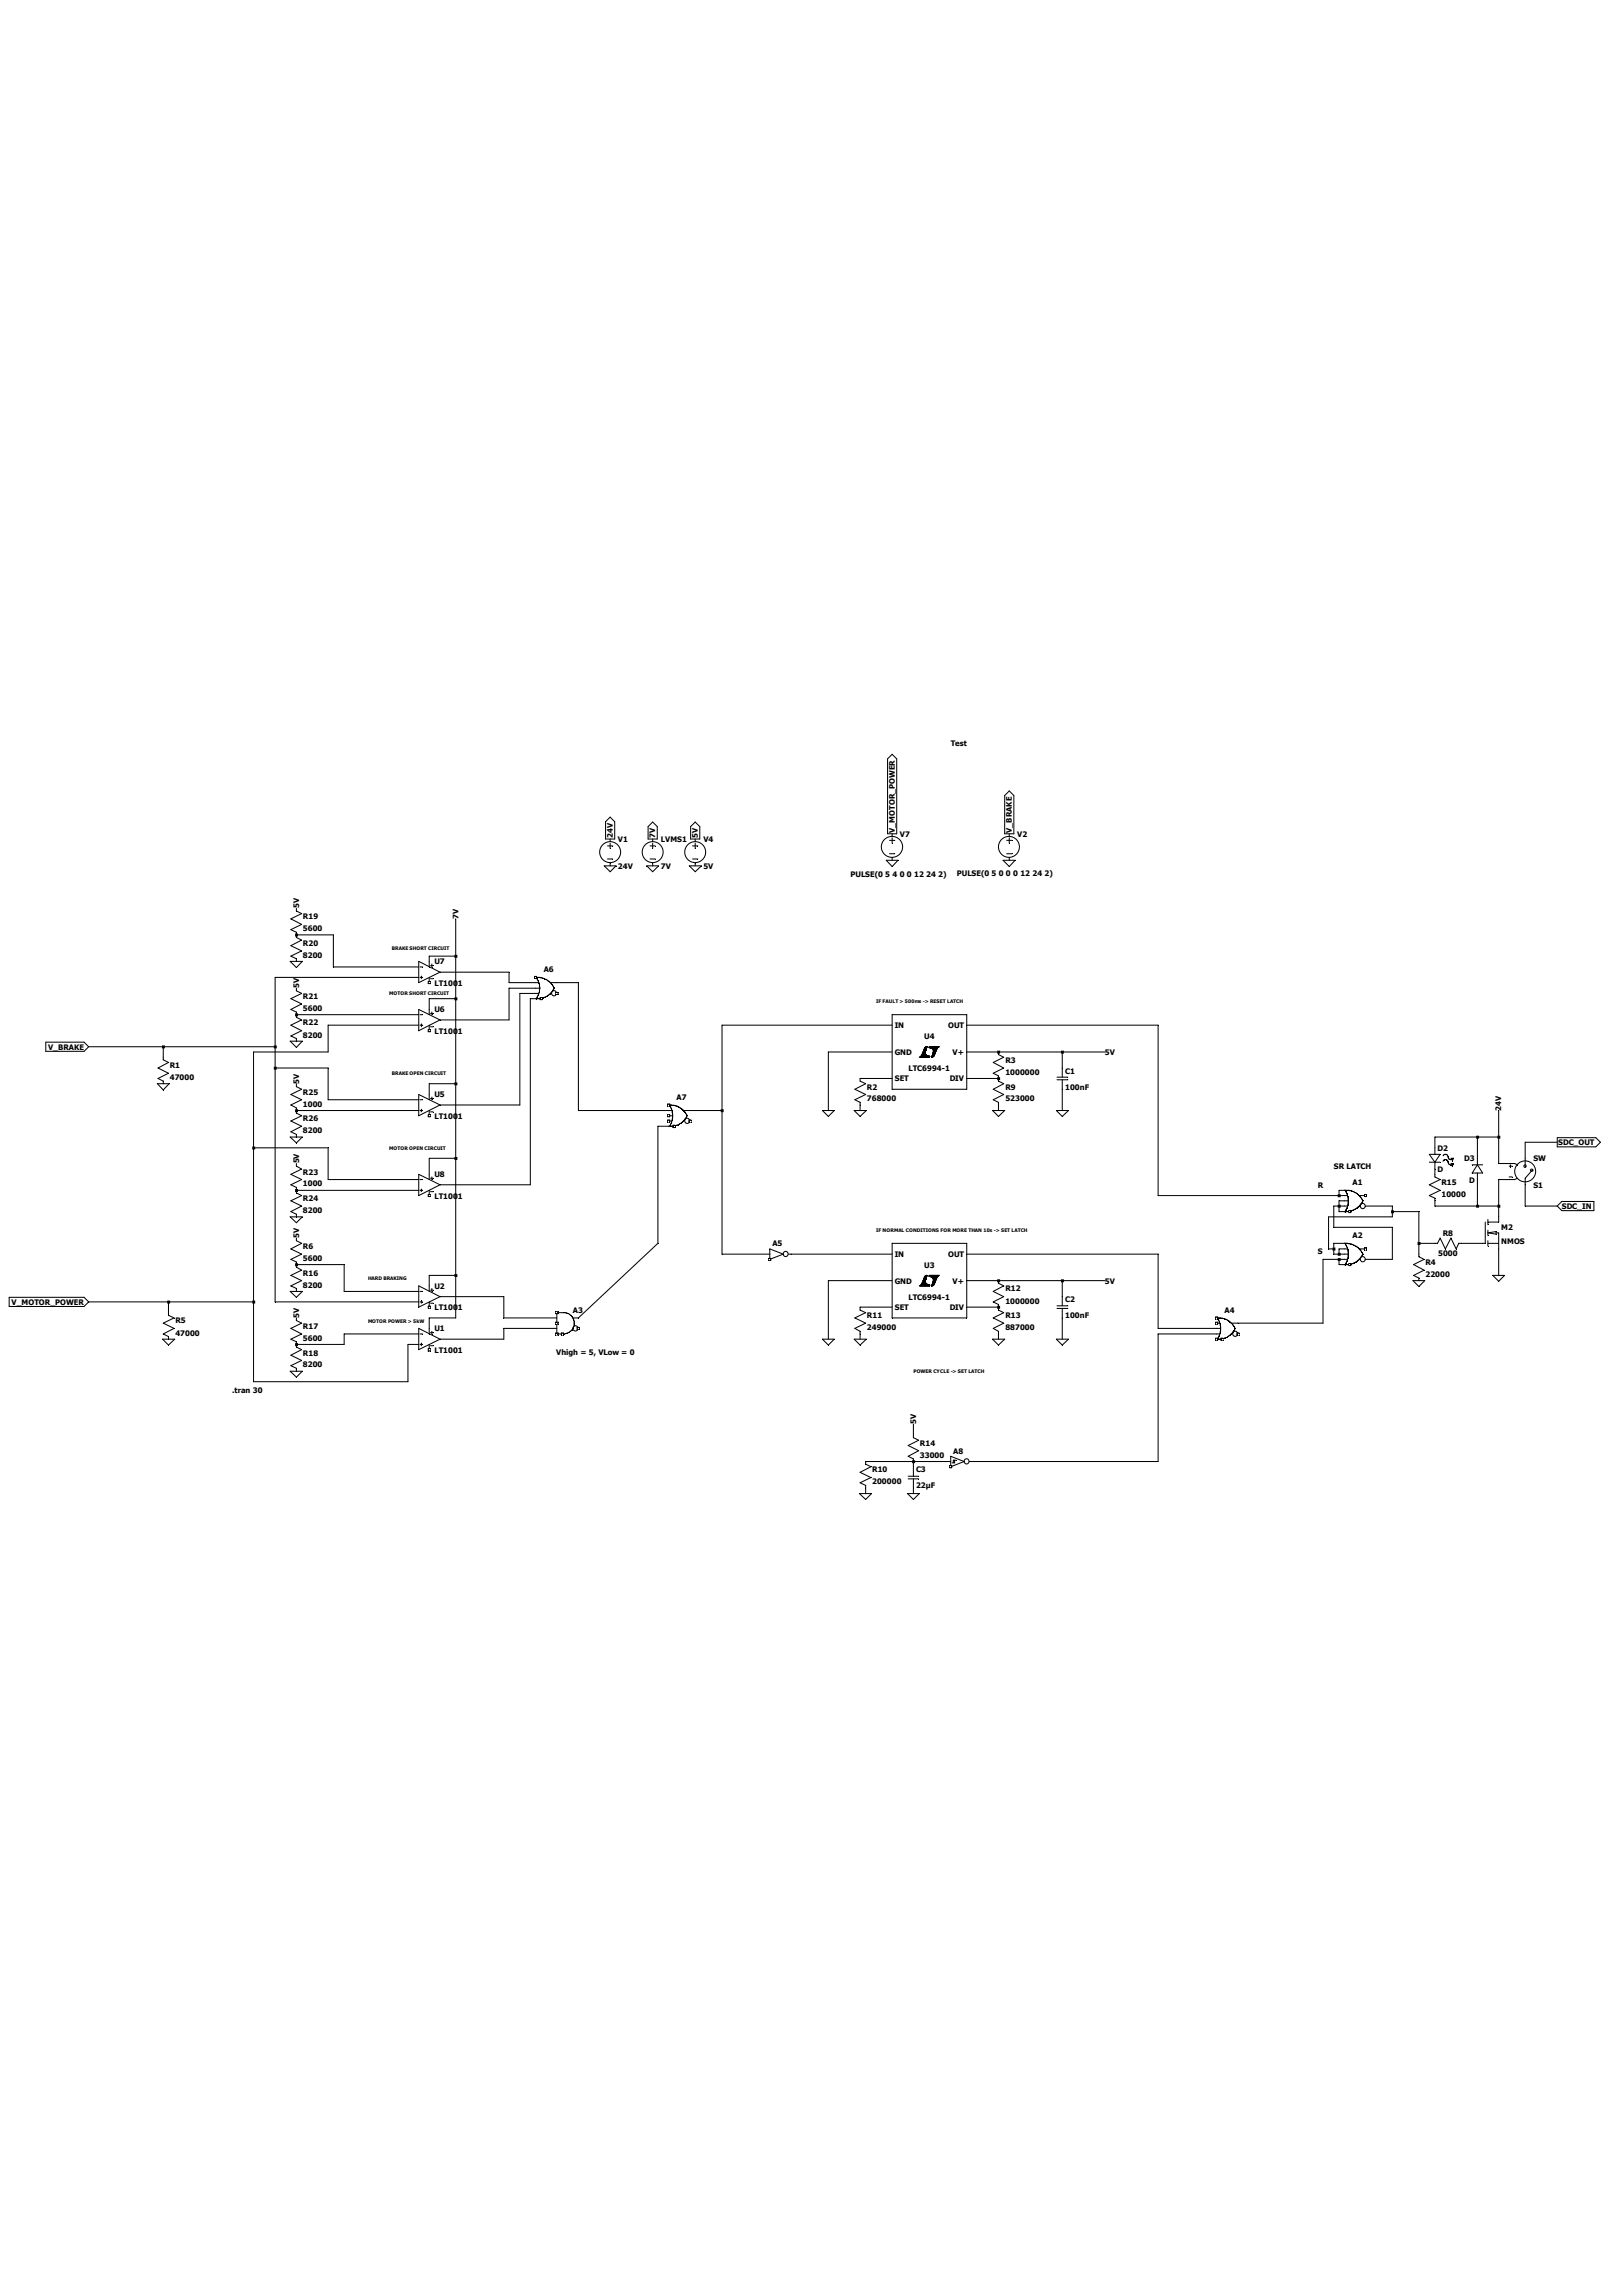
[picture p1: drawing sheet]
<svg xmlns="http://www.w3.org/2000/svg" width="210mm" height="297mm" viewBox="0 0 210 297" stroke-linecap="round" stroke-linejoin="round" font-family="sans-serif">
<defs><g id="words">
<g font-size="1">
<text x="123" y="96.6">Test</text>
<text x="115.8" y="107.8" transform="rotate(-90 115.8 107.8)">V_MOTOR_POWER</text>
<text x="130.9" y="107.8" transform="rotate(-90 130.9 107.8)">V_BRAKE</text>
<text x="79.3" y="108.5" transform="rotate(-90 79.3 108.5)">24V</text>
<text x="80" y="109">V1</text>
<text x="80" y="112.4">24V</text>
<text x="84.8" y="108.5" transform="rotate(-90 84.8 108.5)">7V</text>
<text x="85.5" y="109">LVMS1</text>
<text x="85.5" y="112.4">7V</text>
<text x="90.3" y="108.5" transform="rotate(-90 90.3 108.5)">5V</text>
<text x="91" y="109">V4</text>
<text x="91" y="112.4">5V</text>
<text x="110.1" y="113.5">PULSE(0 5 4 0 0 12 24 2)</text>
<text x="116.5" y="108.3">V7</text>
<text x="123.8" y="113.4">PULSE(0 5 0 0 0 12 24 2)</text>
<text x="131.6" y="108.3">V2</text>
<text x="38.7" y="117.6" transform="rotate(-90 38.7 117.6)">5V</text>
<text x="39.2" y="119">R19</text>
<text x="59.3" y="118.9" transform="rotate(-90 59.3 118.9)">7V</text>
<text x="39.2" y="120.5">5600</text>
<text x="39.2" y="122.4">R20</text>
<text x="39.2" y="124">8200</text>
<text x="56.2" y="124.8">U7</text>
<text x="70.4" y="125.9">A6</text>
<text x="38.7" y="127.9" transform="rotate(-90 38.7 127.9)">5V</text>
<text x="39.2" y="129.3">R21</text>
<text x="39.2" y="130.9">5600</text>
<text x="56.2" y="131">U6</text>
<text x="56.2" y="127.6">LT1001</text>
<text x="6.2" y="135.8">V_BRAKE</text>
<text x="39.2" y="132.7">R22</text>
<text x="39.2" y="134.3">8200</text>
<text x="56.2" y="133.8">LT1001</text>
<text x="115.8" y="133.1">IN</text>
<text x="115.8" y="136.5">GND</text>
<text x="119.6" y="134.5">U4</text>
<text x="122.7" y="133.1">OUT</text>
<text x="123.3" y="136.5">V+</text>
<text x="130.1" y="137.5">R3</text>
<text x="143" y="136.5">5V</text>
<text x="22" y="138.2">R1</text>
<text x="22" y="139.8">47000</text>
<text x="38.7" y="140.2" transform="rotate(-90 38.7 140.2)">5V</text>
<text x="39.2" y="141.7">R25</text>
<text x="39.2" y="143.2">1000</text>
<text x="56.2" y="142">U5</text>
<text x="87.5" y="142.4">A7</text>
<text x="112.2" y="141">R2</text>
<text x="112.2" y="142.5">768000</text>
<text x="115.8" y="140">SET</text>
<text x="117.6" y="138.6">LTC6994-1</text>
<text x="122.9" y="140">DIV</text>
<text x="130.1" y="139.1">1000000</text>
<text x="130.1" y="141">R9</text>
<text x="130.1" y="142.5">523000</text>
<text x="137.8" y="138.9">C1</text>
<text x="137.8" y="141">100nF</text>
<text x="194.3" y="143.7" transform="rotate(-90 194.3 143.7)">24V</text>
<text x="39.2" y="145.1">R26</text>
<text x="39.2" y="146.7">8200</text>
<text x="56.2" y="144.8">LT1001</text>
<text x="186" y="148.9">D2</text>
<text x="201.6" y="148.2">SDC_OUT</text>
<text x="38.7" y="150.6" transform="rotate(-90 38.7 150.6)">5V</text>
<text x="39.2" y="152">R23</text>
<text x="39.2" y="153.5">1000</text>
<text x="39.2" y="155.4">R24</text>
<text x="56.2" y="152.4">U8</text>
<text x="56.2" y="155.1">LT1001</text>
<text x="170.5" y="153.7">R</text>
<text x="172.6" y="151.3">SR LATCH</text>
<text x="175" y="153.4">A1</text>
<text x="186" y="151.7">D</text>
<text x="186.5" y="153.4">R15</text>
<text x="186.5" y="154.9">10000</text>
<text x="189.5" y="150.3">D3</text>
<text x="190.1" y="153">D</text>
<text x="198.4" y="153.7">S1</text>
<text x="198.4" y="150.3">SW</text>
<text x="38.7" y="160.2" transform="rotate(-90 38.7 160.2)">5V</text>
<text x="39.2" y="161.6">R6</text>
<text x="39.2" y="157">8200</text>
<text x="99.9" y="161.3">A5</text>
<text x="175" y="160.3">A2</text>
<text x="186.7" y="160">R8</text>
<text x="194.3" y="159.2">M2</text>
<text x="194.3" y="161">NMOS</text>
<text x="202.1" y="156.5">SDC_IN</text>
<text x="39.2" y="163.2">5600</text>
<text x="39.2" y="165.1">R16</text>
<text x="39.2" y="166.6">8200</text>
<text x="56.2" y="166.8">U2</text>
<text x="115.8" y="162.7">IN</text>
<text x="115.8" y="166.1">GND</text>
<text x="119.6" y="164">U3</text>
<text x="122.7" y="162.7">OUT</text>
<text x="123.3" y="166.1">V+</text>
<text x="130.1" y="167.1">R12</text>
<text x="143" y="166.1">5V</text>
<text x="170.5" y="162.3">S</text>
<text x="184.4" y="163.7">R4</text>
<text x="184.4" y="165.3">22000</text>
<text x="186.1" y="162.6">5000</text>
<text x="1.5" y="168.9">V_MOTOR_POWER</text>
<text x="22.7" y="171.3">R5</text>
<text x="22.7" y="172.8">47000</text>
<text x="38.7" y="170.6" transform="rotate(-90 38.7 170.6)">5V</text>
<text x="39.2" y="172">R17</text>
<text x="39.2" y="173.5">5600</text>
<text x="56.2" y="172.3">U1</text>
<text x="56.2" y="169.5">LT1001</text>
<text x="74.1" y="169.9">A3</text>
<text x="112.2" y="170.6">R11</text>
<text x="112.2" y="172.1">249000</text>
<text x="115.8" y="169.5">SET</text>
<text x="117.6" y="168.2">LTC6994-1</text>
<text x="122.9" y="169.5">DIV</text>
<text x="130.1" y="168.7">1000000</text>
<text x="130.1" y="170.6">R13</text>
<text x="130.1" y="172.1">887000</text>
<text x="137.8" y="168.5">C2</text>
<text x="137.8" y="170.6">100nF</text>
<text x="158.5" y="169.9">A4</text>
<text x="39.2" y="175.4">R18</text>
<text x="39.2" y="177">8200</text>
<text x="56.2" y="175">LT1001</text>
<text x="72" y="175.3">Vhigh = 5, VLow = 0</text>
<text x="30.1" y="180.2">.tran 30</text>
<text x="118.5" y="184.3" transform="rotate(-90 118.5 184.3)">5V</text>
<text x="112.9" y="190.5">R10</text>
<text x="118.5" y="190.5">C3</text>
<text x="119" y="187.1">R14</text>
<text x="119" y="188.7">33000</text>
<text x="123.4" y="188.1">A8</text>
<text x="112.9" y="192.1">200000</text>
<text x="118.5" y="192.6">22µF</text>
</g>
<g font-size=".6">
<text x="50.7" y="123">BRAKE SHORT CIRCUIT</text>
<text x="50.4" y="128.8">MOTOR SHORT CIRCUIT</text>
<text x="113.4" y="129.8">IF FAULT &gt; 500ms -&gt; RESET LATCH</text>
<text x="50.7" y="139.1">BRAKE OPEN CIRCUIT</text>
<text x="50.4" y="148.8">MOTOR OPEN CIRCUIT</text>
<text x="113.4" y="159.5">IF NORMAL CONDITIONS FOR MORE THAN 10s -&gt; SET LATCH</text>
<text x="47.6" y="165.7">HARD BRAKING</text>
<text x="47.6" y="171.2">MOTOR POWER &gt; 5kW</text>
<text x="118.2" y="177.7">POWER CYCLE -&gt; SET LATCH</text>
</g>
</g></defs>
<g fill="none" stroke="#000" stroke-width=".13">
<path d="M173.9 154.1h.9l.7 .3 .4 .3M173.9 154.7h.4M173.9 156.1h.4M173.9 155.4h.6M174 154l.5 1-.1 1.2-.4 .6M175.9 154.7l.4 .7a1.59 1.59 0 0 1-.6 .9l-.9 .4-.9 .1M175.9 154.7h.8M176.6 154.6h.2v.3h-.2z"/>
<circle cx="176.3" cy="156.1" r=".33"/>
</g>
<path d="M174.5 156.7h.3v.2h-.3z" fill="none" stroke="#000" stroke-width=".13"/>
<g fill="none" stroke="#000" stroke-width=".13">
<path d="M173.9 160.9l1.1 .1 .7 .4 .4 .5a.57 .57 0 0 1-.1 1 2.4 2.4 0 0 1-1.4 .8h-.7M173.9 161.6h.4M173.9 163h.4M173.9 162.3h.6M174 160.9l.5 1v.8l-.5 1M175.9 161.6h.8M176.6 161.5h.2v.3h-.2z"/>
<circle cx="176.3" cy="163" r=".33"/>
</g>
<path d="M174.5 163.5h.3v.3h-.3z" fill="none" stroke="#000" stroke-width=".13"/>
<g fill="none" stroke="#000" stroke-width=".13">
<path d="M84.1 109.5h.7M84.1 111.2h.7M84.5 108.6v.3M84.5 109.1v.7M84.5 111.7v.4M71.9 169.8h.3v.2h-.3zM72.1 169.9h1.1a1.38 1.38 0 0 1 1.1 1.1 1.51 1.51 0 0 1-.4 1.2l-.3 .3-.5 .1h-1zM74.1 170.6h.7"/>
<circle cx="84.5" cy="110.3" r="1.35"/>
<circle cx="74.5" cy="171.9" r=".34"/>
</g>
<path d="M71.9 171.1h.3v.3h-.3z" fill="none" stroke="#000" stroke-width=".13"/>
<path d="M71.9 172.5h.3v.3h-.3z" fill="none" stroke="#000" stroke-width=".13"/>
<path d="M74.7 171.8h.3v.2h-.3z" fill="none" stroke="#000" stroke-width=".13"/>
<path d="M72.6 172.5h.3v.3h-.3z" fill="none" stroke="#000" stroke-width=".13"/>
<path d="M54.2 171.9l2.7 1.4-2.7 1.4zM54.4 172.6h.3M54.4 174h.3M54.5 173.8v.4M55.4 174.5h.3v.3h-.3zM55.5 171.9v.7M55.5 174v.7M55.7 172.5h.3M55.7 174.2h.3M55.9 172.3v.3" fill="none" stroke="#000" stroke-width=".13"/>
<path d="M54.2 166.4l2.7 1.4-2.7 1.4zM54.4 167.1h.3M54.4 168.5h.3M54.5 168.3v.4M55.4 169h.3v.3h-.3zM55.5 166.4v.7M55.5 168.5v.7M55.7 167h.3M55.7 168.7h.3M55.9 166.8v.3" fill="none" stroke="#000" stroke-width=".13"/>
<g fill="none" stroke="#000" stroke-width=".13">
<path d="M192.2 158.2v2.7h-.3M192.5 159.6l1.1-.2v.3zM192.5 157.8v.7M192.5 159.2v.7M193.6 159.6h.3v2M193.9 157.5v.7h-1.4M157.3 170.4h.3v.3h-.3zM157.4 170.6h.5l.7 .1 .7 .5M157.4 171.2h.4M157.4 172.6h.4M157.4 171.9h.5M157.5 170.5a2.33 2.33 0 0 1 0 2.9"/>
<path d="M159.3 171.2h.9M159.3 171.2l.4 .5 .1 .3M159.8 171.9a2.32 2.32 0 0 1-1.9 1.4h-.5M192.5 160.9h1.4M192.5 160.6v.6"/>
<circle cx="159.8" cy="172.6" r=".33"/>
</g>
<path d="M157.3 171.1h.3v.3h-.3z" fill="none" stroke="#000" stroke-width=".13"/>
<path d="M157.3 173.2h.3v.2h-.3z" fill="none" stroke="#000" stroke-width=".13"/>
<path d="M160.1 172.5h.2v.3h-.2z" fill="none" stroke="#000" stroke-width=".13"/>
<path d="M158 173.2h.2v.2h-.2z" fill="none" stroke="#000" stroke-width=".13"/>
<g fill="none" stroke="#000" stroke-width=".13">
<path d="M99.5 162.9h.2v.2h-.2zM99.6 161.6l1.7 .7-1.7 .7zM102 162.3h.4"/>
<circle cx="101.7" cy="162.3" r=".33"/>
</g>
<path d="M54.2 141.6l2.7 1.4-2.7 1.4zM54.4 142.3h.3M54.4 143.7h.3M54.5 143.6v.3M55.4 144.3h.3v.2h-.3zM55.5 141.6v.7M55.5 143.7v.7M55.7 142.2h.3M55.7 143.9h.3M55.9 142v.3" fill="none" stroke="#000" stroke-width=".13"/>
<path d="M54.2 130.6l2.7 1.4-2.7 1.4zM54.4 131.3h.3M54.4 132.7h.3M54.5 132.5v.4M55.4 133.3h.3v.2h-.3zM55.5 130.6v.7M55.5 132.7v.7M55.7 131.1h.3M55.7 132.9h.3M55.9 131v.3" fill="none" stroke="#000" stroke-width=".13"/>
<path d="M54.2 124.4l2.7 1.4-2.7 1.4zM54.4 125.1h.3M54.4 126.5h.3M54.5 126.3v.4M55.4 127h.3v.3h-.3zM55.5 124.4v.7M55.5 126.5v.7M55.7 125h.3M55.7 126.7h.3M55.9 124.8v.3" fill="none" stroke="#000" stroke-width=".13"/>
<g fill="none" stroke="#000" stroke-width=".13">
<path d="M69.2 126.4h.2v.2h-.2zM69.3 126.5h.8l.6 .3 .8 .6 .2 .5M69.3 127.2h.4M69.3 128.6h.4M69.3 127.9h.5M69.4 126.4l.3 .8a2.51 2.51 0 0 1-.3 2.1M71.2 127.2h.9M71.7 127.8l-.2 .4a2.25 2.25 0 0 1-1.5 1h-.7"/>
<circle cx="71.7" cy="128.5" r=".33"/>
</g>
<path d="M71.9 128.4h.3v.3h-.3z" fill="none" stroke="#000" stroke-width=".13"/>
<path d="M69.9 129.1h.2v.3h-.2z" fill="none" stroke="#000" stroke-width=".13"/>
<g fill="none" stroke="#000" stroke-width=".13">
<path d="M86.4 142.9h.3v.2h-.3zM86.5 143a2.38 2.38 0 0 1 2.2 1.1 .54 .54 0 0 1-.1 .8l-.4 .4-.6 .3-.4 .2h-.7M86.5 143.7h.4M86.5 145.1h.4M86.5 144.4h.5M86.6 143l.3 .6 .1 .5v.8l-.4 .9M88.4 143.7h.9"/>
<circle cx="88.9" cy="145.1" r=".33"/>
</g>
<path d="M86.4 144.3h.3v.2h-.3z" fill="none" stroke="#000" stroke-width=".13"/>
<path d="M86.4 144.9h.3v.3h-.3z" fill="none" stroke="#000" stroke-width=".13"/>
<path d="M89.2 144.9h.2v.3h-.2z" fill="none" stroke="#000" stroke-width=".13"/>
<path d="M87.1 145.6h.2v.3h-.2z" fill="none" stroke="#000" stroke-width=".13"/>
<path d="M54.2 152l2.7 1.3-2.7 1.4zM54.4 152.7h.3M54.4 154.1h.3M54.5 153.9v.3M55.4 154.6h.3v.3h-.3zM55.5 152v.7M55.5 154.1v.6M55.7 152.5h.3M55.7 154.2h.3M55.9 152.3v.4" fill="none" stroke="#000" stroke-width=".13"/>
<g fill="none" stroke="#000" stroke-width=".13">
<path d="M115.1 108.8h.7M115.1 110.5h.7M115.4 107.9v.3M115.4 108.4v.7M115.4 111v.3"/>
<circle cx="115.4" cy="109.6" r="1.37"/>
</g>
<path d="M115.4 131.3h9.7v9.7h-9.7z" fill="#fff"/>
<g fill="none" stroke="#000" stroke-width=".13">
<path d="M111.3 139.6v.3l.7 .4-1.4 .7 1.4 .6-1.4 .7 .7 .4v.3M115.4 131.3h9.7v9.7h-9.7zM119 136.8h1.3M119.1 136.7h1.2M119.2 136.7h1.1M119.2 136.7h1M119.3 136.6h.7M119.3 136.6h.6M119.3 136.5h.5M119.3 136.4h.5M119.4 136.4h.4M119.4 136.3h.4"/>
<path d="M119.4 136.2h.3M119.5 136.1h.3M119.5 136h.3M119.5 135.8h.3M119.5 135.9h.3M119.6 135.8h.2M119.6 135.6h.3M119.6 135.7h.3M119.7 135.6h.2M119.8 135.5h.1M119.8 135.5h.2M120.2 135.5h1.3"/>
<path d="M120.2 135.6h1.2M120.2 135.6h1.1M120.3 135.5h1.3M120.4 135.6h.9M120.6 136.8h.1M120.6 136.7h.2M120.6 135.7h.7M120.6 136.7h.3M120.6 135.7h.6M120.6 136.6h.3M120.6 136.5h.3M120.7 135.8h.5"/>
<path d="M120.7 136.5h.2M120.7 136.4h.2M120.7 136.4h.3M120.7 135.9h.5M120.7 136.3h.3M120.7 136.2h.3M120.8 135.9h.4M120.8 136h.3M120.8 136.2h.2M120.8 136.1h.3M129.2 136.1v.4l.7 .3-1.4 .7 1.4 .7-1.4 .7 .7 .3v.7l.7 .4-1.4 .7 1.4 .6-1.4 .7 .7 .4v.3M136.8 139.4h1.4"/>
<path d="M136.8 139.7h1.4M137.5 138.2v1.2M137.5 139.7v1.3"/>
</g>
<path d="M115.4 160.9h9.7v9.7h-9.7z" fill="#fff"/>
<g fill="none" stroke="#000" stroke-width=".13">
<path d="M111.3 169.2v.3l.7 .4-1.4 .7 1.4 .6-1.4 .7 .7 .4v.3M115.4 160.9h9.7v9.7h-9.7zM119 166.4h1.3M119.1 166.4h1.2M119.1 166.3h1.2M119.2 166.3h1.1M119.2 166.2h.9M119.3 166.2h.7M119.3 166.2h.6M119.3 166.1h.5M119.3 166h.5M119.4 165.9h.4"/>
<path d="M119.4 165.8h.3M119.5 165.7h.3M119.5 165.6h.3M119.5 165.5h.3M119.6 165.4h.2M119.6 165.3h.3M119.7 165.2h.2M119.7 165.1h.2M119.8 165.1h.2M120.2 165.1h1.3M120.2 165.1h1.2M120.2 165.2h1.2"/>
<path d="M120.3 165.1h1.3M120.4 165.2h.9M120.5 165.3h.8M120.6 166.4h.1M120.6 166.4h.2M120.6 166.3h.2M120.6 166.2h.3M120.6 165.3h.6M120.6 166.1h.3M120.6 165.4h.6M120.7 166.1h.2M120.7 165.4h.5"/>
<path d="M120.7 166h.2M120.7 166h.3M120.7 165.5h.5M120.7 165.9h.3M120.8 165.5h.4M120.8 165.6h.4M120.8 165.6h.3M120.8 165.7h.3M120.8 165.8h.2M129.2 165.7v.4l.7 .3-1.4 .7 1.4 .7-1.4 .7 .7 .3v.7l.7 .4-1.4 .7 1.4 .6-1.4 .7 .7 .4v.3M136.8 169h1.4M136.8 169.3h1.4"/>
<path d="M137.5 167.8v1.2M137.5 169.3v1.3M112 189.1v.4l.7 .3-1.4 .7 1.4 .7-1.4 .7 .7 .3v.4M122.9 189.7h.2v.2h-.2zM123 188.5l1.8 .6-1.8 .7zM123.5 189v.3h-.3M123.7 189h-.3v.3M125.4 189.1h.4"/>
<circle cx="125.1" cy="189.1" r=".33"/>
</g>
<g fill="none" stroke="#000" stroke-width=".13">
<path d="M115.4 97.6l.6 .6v9.7h-1.1v-9.7zM38.4 117.6v.3l.6 .3-1.4 .7 1.4 .7-1.4 .7 .8 .3v.7l.6 .4-1.4 .7 1.4 .7-1.4 .6 .8 .4v.3M59 118.9v51.7h-3.5v1.3M78.2 112.1h1.5l-.7 .7zM78.6 109.5h.7M78.6 111.2h.7M79 108.6v.3M79 109.1v.7M79 111.7v.4M79 105.7l.5 .6v2.3h-1.1v-2.3zM83.7 112.1h1.5l-.7 .7zM83.9 107l.6-.6 .5 .6v1.6h-1.1z"/>
<path d="M89.2 112.1h1.6l-.8 .7zM89.6 109.5h.7M89.6 111.2h.7M90 108.6v.3M90 109.1v.7M90 111.7v.4M90 106.4l.6 .6v1.6h-1.2v-1.6zM114.7 111.3h1.5l-.8 .8zM129.8 111.3h1.6l-.8 .8zM130 103l.6-.6 .6 .6v4.9h-1.2zM130.3 108.8h.6M130.3 110.5h.6"/>
<path d="M130.6 107.9v.3M130.6 108.4v.7M130.6 111v.3M5.9 134.9h5l.6 .6-.6 .6h-5zM11.5 135.5h24.1M21.1 135.5v1.7l.7 .3-1.4 .7 1.4 .7-1.4 .7 .7 .3v.4M35.6 138.2h6.9v4.1h11.7M37.5 124.4h1.6l-.7 .8zM37.5 134.7h1.6l-.7 .9zM38.4 127.9v.3l.6 .4-1.4 .6 1.4 .7-1.4 .7 .8 .4v.7l.6 .3-1.4 .7 1.4 .7-1.4 .7 .8 .3v.3M38.4 121h4.7v4.1h11.1M38.4 131.3h15.8"/>
<path d="M54.2 126.5h-18.6v42h18.6M54.2 132.7h-11.7v3.4h-9.7v42.7h20v-4.8h1.4M56.9 125.8h9v1.4h3.4M59 123.7h-3.5v.7M59 129.2h-3.5v1.4M69.3 127.9h-3.4v4.1h-9M69.3 128.6h-2v14.4h-10.4M69.3 129.2h-.7v24.1h-11.7M72.1 127.2h2.7v16.5h11.7M111.3 139.6h4.1M115.4 132.7h-22v29.6h6.2M115.4 136.1h-8.2v7.6"/>
<path d="M125.1 132.7h24.8v22h24M125.1 136.1h17.9M125.1 139.6h4.1M137.5 136.1v2.1M20.4 140.3h1.5l-.8 .8zM32.8 148.5h9.7v4.2h11.7M37.5 157.5h1.6l-.7 .7zM37.5 147.2h1.6l-.7 .7zM38.4 140.3v.3l.6 .4-1.4 .6 1.4 .7-1.4 .7 .8 .4v.7l.6 .3-1.4 .7 1.4 .7-1.4 .7 .8 .3v.4M38.4 150.6v.3l.6 .4-1.4 .7 1.4 .7-1.4 .6 .8 .4v.7l.6 .3-1.4 .7 1.4 .7-1.4 .7 .8 .3v.4M38.4 143.7h15.8M38.4 154.1h15.8"/>
<path d="M59 149.9h-3.5v2.1M59 140.3h-3.5v1.3M86.5 145.8h-1.4v15.1l-10.3 9.7M89.3 143.7h4.1M106.4 143.7h1.5l-.7 .8zM110.5 143.7h1.6l-.8 .8zM111.3 143v.7M128.4 143.7h1.6l-.8 .8zM129.2 143v.7M136.7 143.7h1.6l-.8 .8zM137.5 141v2.7M173.9 154.1h-.6v.6"/>
<path d="M173.9 155.4h-.6v1.4h.6M173.9 156.1h-1.3v2.7h7.6v4.2h-3.5M176.7 156.1h3.5v1.4h-8.3v4.1h.7M180.2 156.8h3.4v5.8l.7 .4-1.4 .7 1.4 .7-1.4 .7 .7 .3v.3M185 150.4h1.4M185 149.4h1.4l-.7 1zM185.7 150.4v1.9l.7 .4-1.4 .6 1.4 .8-1.4 .6 .7 .4v1h8.2M186.7 149.6a.34 .34 0 0 1 .4-.2 .34 .34 0 0 1 .3 .3l.1 .3a.35 .35 0 0 0 .5-.1M186.7 150.3l.1-.1a.33 .33 0 0 1 .4-.1 .33 .33 0 0 1 .2 .3l.1 .3h.2h.1l.2-.1M187.7 149.9h.4l-.2 .3M187.7 150.6h.4l-.2 .3M190.5 150.7h1.4"/>
<path d="M191.2 150.7l.7 1.1h-1.4zM191.2 147.2v3.5M191.2 151.8v4.3M193.9 147.2h-8.2v2.2M193.9 143.7v6.9h2.1l.3 .1M195.3 150.9h.4M195.3 152.3h.4M195.5 150.7v.4M196.3 152.5l-.3 .2h-2.1v4.8M198.1 151.3h.2v.3h-.2zM198.2 151.5l-.8 1v3.6h4.1M201.5 147.8h-4.1v3.1"/>
<path d="M201.5 156.1l.6-.6h4.1v1.2h-4.1zM201.5 147.2h5l.6 .6-.6 .6h-5zM1.2 167.9h9.7l.6 .6-.6 .6h-9.7zM11.5 168.5h21.3M21 173.3h1.6l-.8 .8zM21.8 168.5v1.7l.7 .4-1.4 .6 1.4 .7-1.4 .7 .7 .4v.3M37.5 167.1h1.6l-.7 .8zM37.5 177.5h1.6l-.7 .7zM38.4 160.2v.4l.6 .3-1.4 .7 1.4 .7-1.4 .7 .8 .3v.7l.6 .4-1.4 .7 1.4 .6-1.4 .7 .8 .4v.3M38.4 170.6v.3l.6 .3-1.4 .7 1.4 .7-1.4 .7 .8 .4v.6l.6 .4-1.4 .7 1.4 .7-1.4 .6 .8 .4v.4M38.4 163.7h6.1v3.4h9.7M54.2 172.6h-9.7v1.4h-6.1"/>
<path d="M56.9 167.8h8.3v2.8h6.9M59 165.1h-3.5v1.3M72.1 171.9h-6.9v1.4h-8.3M102.4 162.3h13M106.4 173.3h1.5l-.7 .8zM110.5 173.3h1.6l-.8 .8zM111.3 172.6v.7M111.3 169.2h4.1M115.4 165.7h-8.2v7.6M125.1 165.7h17.9M125.1 162.3h24.8v9.6h7.5M125.1 169.2h4.1"/>
<path d="M128.4 173.3h1.6l-.8 .8zM129.2 172.6v.7M136.7 173.3h1.6l-.8 .8zM137.5 165.7v2.1M137.5 170.6v2.7M157.4 172.6h-7.5v16.5h-24.1M173.3 163v.7h.6M173.9 160.9h-1.3v1.4h1.3M173.9 161.6h-.6v.7M173.9 163h-2.7v8.2h-11M182.8 165.7h1.6l-.8 .8zM183.6 160.9h2.4l.4-.7 .6 1.4 .7-1.4 .7 1.4 .4-.7h3.1"/>
<path d="M193.2 165.1h1.5l-.8 .7zM193.9 161.6v3.5M111.2 193.3h1.6l-.8 .8zM112 189.1h11M112 192.6v.7M117.4 193.3h1.6l-.8 .8zM117.5 191.1h1.4M117.5 191.4h1.4M118.2 184.3v1.8l.7 .3-1.4 .7 1.4 .6-1.4 .8 .7 .3v2.3M118.2 191.4v1.9"/>
<circle cx="79" cy="110.3" r="1.35"/>
<circle cx="90" cy="110.3" r="1.35"/>
<circle cx="130.6" cy="109.6" r="1.35"/>
<circle cx="197.3" cy="150.9" r=".16"/>
<circle cx="197.4" cy="151.6" r="1.35"/>
</g>
<path d="M21 135.3h.3v.4h-.3zM21.6 168.3h.4v.4h-.4zM32.6 148.4h.4v.4h-.4zM32.6 168.3h.4v.4h-.4zM35.4 135.3h.4v.4h-.4zM35.4 138h.4v.4h-.4zM38.2 120.8h.4v.4h-.4zM38.2 131.1h.4v.4h-.4zM38.2 143.6h.4v.3h-.4zM38.2 153.9h.4v.4h-.4zM38.2 163.5h.4v.4h-.4zM38.2 173.8h.4v.4h-.4zM58.8 123.6h.4v.4h-.4zM58.8 129.1h.4v.4h-.4zM58.8 140.1h.4v.4h-.4zM58.8 149.7h.4v.4h-.4zM58.8 164.9h.4v.4h-.4zM93.3 143.6h.3v.3h-.3zM118 189h.4v.4h-.4zM129 136h.4v.4h-.4zM129 139.4h.4v.4h-.4zM129 165.6h.4v.3h-.4zM129 169h.4v.4h-.4zM137.3 136h.4v.4h-.4zM137.3 165.6h.4v.3h-.4zM172.4 161.5h.4v.3h-.4zM173.1 154.6h.4v.3h-.4zM173.1 155.9h.4v.4h-.4zM173.1 162.1h.4v.4h-.4zM173.1 162.8h.4v.4h-.4zM180 156.6h.4v.4h-.4zM183.4 160.7h.4v.4h-.4zM191 147h.4v.4h-.4zM191 155.9h.4v.4h-.4zM193.8 147h.3v.4h-.3zM193.8 155.9h.3v.4h-.3z" fill-rule="evenodd" fill="#000"/>
<use href="#words"/>
</svg>
